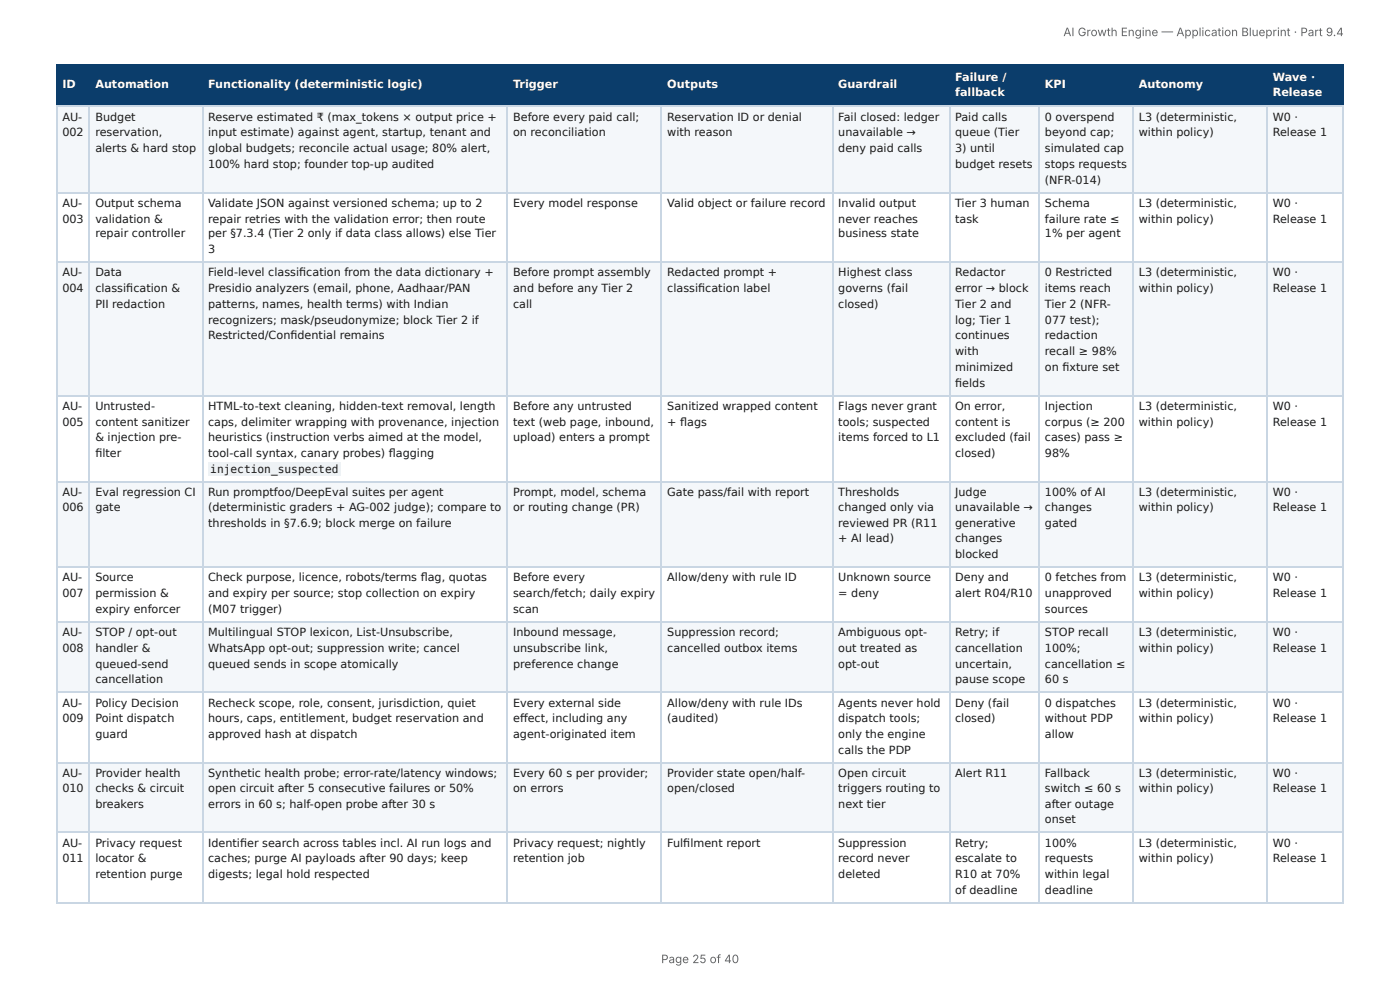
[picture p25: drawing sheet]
<svg xmlns="http://www.w3.org/2000/svg" width="297mm" height="210mm" viewBox="0 0 297 210" stroke-linecap="round" stroke-linejoin="round" font-family="sans-serif">
<defs><g id="words">
<g font-size="2.5" fill="#666">
<text x="225.8" y="7.7">AI Growth Engine — Application Blueprint · Part 9.4</text>
<text x="140.4" y="204.5">Page 25 of 40</text>
</g>
<g font-size="2.4" fill="#fff">
<text x="202.9" y="17.1">Failure /</text>
<text x="270.3" y="17.1">Wave ·</text>
<text x="13.2" y="18.7">ID</text>
<text x="20.3" y="18.7">Automation</text>
<text x="44.2" y="18.7">Functionality (deterministic logic)</text>
<text x="109" y="18.7">Trigger</text>
<text x="141.7" y="18.7">Outputs</text>
<text x="178" y="18.7">Guardrail</text>
<text x="202.9" y="20.5">fallback</text>
<text x="221.9" y="18.7">KPI</text>
<text x="241.9" y="18.7">Autonomy</text>
<text x="270.3" y="20.5">Release</text>
</g>
<g font-size="2.4" fill="#1a1a1a">
<text x="13.2" y="25.6">AU-</text>
<text x="13.2" y="29">002</text>
<text x="20.3" y="25.6">Budget</text>
<text x="20.3" y="29">reservation,</text>
<text x="44.2" y="25.6">Reserve estimated ₹ (max_tokens × output price +</text>
<text x="44.2" y="29">input estimate) against agent, startup, tenant and</text>
<text x="109" y="25.6">Before every paid call;</text>
<text x="109" y="29">on reconciliation</text>
<text x="141.7" y="25.6">Reservation ID or denial</text>
<text x="141.7" y="29">with reason</text>
<text x="178" y="25.6">Fail closed: ledger</text>
<text x="178" y="29">unavailable →</text>
<text x="202.9" y="25.6">Paid calls</text>
<text x="202.9" y="29">queue (Tier</text>
<text x="221.9" y="25.6">0 overspend</text>
<text x="221.9" y="29">beyond cap;</text>
<text x="241.9" y="25.6">L3 (deterministic,</text>
<text x="241.9" y="29">within policy)</text>
<text x="270.3" y="25.6">W0 ·</text>
<text x="270.3" y="29">Release 1</text>
<text x="20.3" y="32.3">alerts &amp; hard stop</text>
<text x="44.2" y="32.3">global budgets; reconcile actual usage; 80% alert,</text>
<text x="44.2" y="35.7">100% hard stop; founder top-up audited</text>
<text x="178" y="32.3">deny paid calls</text>
<text x="202.9" y="32.3">3) until</text>
<text x="202.9" y="35.7">budget resets</text>
<text x="221.9" y="32.3">simulated cap</text>
<text x="221.9" y="35.7">stops requests</text>
<text x="221.9" y="39">(NFR-014)</text>
<text x="13.2" y="43.9">AU-</text>
<text x="13.2" y="47.3">003</text>
<text x="20.3" y="43.9">Output schema</text>
<text x="20.3" y="47.3">validation &amp;</text>
<text x="44.2" y="43.9">Validate JSON against versioned schema; up to 2</text>
<text x="44.2" y="47.3">repair retries with the validation error; then route</text>
<text x="109" y="43.9">Every model response</text>
<text x="141.7" y="43.9">Valid object or failure record</text>
<text x="178" y="43.9">Invalid output</text>
<text x="178" y="47.3">never reaches</text>
<text x="202.9" y="43.9">Tier 3 human</text>
<text x="202.9" y="47.3">task</text>
<text x="221.9" y="43.9">Schema</text>
<text x="221.9" y="47.3">failure rate ≤</text>
<text x="241.9" y="43.9">L3 (deterministic,</text>
<text x="241.9" y="47.3">within policy)</text>
<text x="270.3" y="43.9">W0 ·</text>
<text x="270.3" y="47.3">Release 1</text>
<text x="20.3" y="50.4">repair controller</text>
<text x="44.2" y="50.4">per §7.3.4 (Tier 2 only if data class allows) else Tier</text>
<text x="44.2" y="53.8">3</text>
<text x="178" y="50.4">business state</text>
<text x="221.9" y="50.4">1% per agent</text>
<text x="13.2" y="58.7">AU-</text>
<text x="20.3" y="58.7">Data</text>
<text x="44.2" y="58.7">Field-level classifi cation from the data dictionary +</text>
<text x="109" y="58.7">Before prompt assembly</text>
<text x="141.7" y="58.7">Redacted prompt +</text>
<text x="178" y="58.7">Highest class</text>
<text x="202.9" y="58.7">Redactor</text>
<text x="221.9" y="58.7">0 Restricted</text>
<text x="241.9" y="58.7">L3 (deterministic,</text>
<text x="270.3" y="58.7">W0 ·</text>
<text x="13.2" y="62">004</text>
<text x="20.3" y="62">classifi cation &amp;</text>
<text x="20.3" y="65.4">PII redaction</text>
<text x="44.2" y="62">Presidio analyzers (email, phone, Aadhaar/PAN</text>
<text x="44.2" y="65.4">patterns, names, health terms) with Indian</text>
<text x="109" y="62">and before any Tier 2</text>
<text x="109" y="65.4">call</text>
<text x="141.7" y="62">classifi cation label</text>
<text x="178" y="62">governs (fail</text>
<text x="178" y="65.4">closed)</text>
<text x="202.9" y="62">error → block</text>
<text x="202.9" y="65.4">Tier 2 and</text>
<text x="221.9" y="62">items reach</text>
<text x="221.9" y="65.4">Tier 2 (NFR-</text>
<text x="241.9" y="62">within policy)</text>
<text x="270.3" y="62">Release 1</text>
<text x="44.2" y="68.7">recognizers; mask/pseudonymize; block Tier 2 if</text>
<text x="202.9" y="68.7">log; Tier 1</text>
<text x="221.9" y="68.7">077 test);</text>
<text x="44.2" y="72.1">Restricted/Confi dential remains</text>
<text x="202.9" y="72.1">continues</text>
<text x="202.9" y="75.4">with</text>
<text x="221.9" y="72.1">redaction</text>
<text x="221.9" y="75.4">recall ≥ 98%</text>
<text x="202.9" y="78.8">minimized</text>
<text x="202.9" y="82.1">fi elds</text>
<text x="221.9" y="78.8">on fi xture set</text>
<text x="13.2" y="87">AU-</text>
<text x="20.3" y="87">Untrusted-</text>
<text x="44.2" y="87">HTML-to-text cleaning, hidden-text removal, length</text>
<text x="109" y="87">Before any untrusted</text>
<text x="141.7" y="87">Sanitized wrapped content</text>
<text x="178" y="87">Flags never grant</text>
<text x="202.9" y="87">On error,</text>
<text x="221.9" y="87">Injection</text>
<text x="241.9" y="87">L3 (deterministic,</text>
<text x="270.3" y="87">W0 ·</text>
<text x="13.2" y="90.4">005</text>
<text x="20.3" y="90.4">content sanitizer</text>
<text x="20.3" y="93.7">&amp; injection pre-</text>
<text x="44.2" y="90.4">caps, delimiter wrapping with provenance, injection</text>
<text x="44.2" y="93.7">heuristics (instruction verbs aimed at the model,</text>
<text x="109" y="90.4">text (web page, inbound,</text>
<text x="109" y="93.7">upload) enters a prompt</text>
<text x="141.7" y="90.4">+ fl ags</text>
<text x="178" y="90.4">tools; suspected</text>
<text x="178" y="93.7">items forced to L1</text>
<text x="202.9" y="90.4">content is</text>
<text x="202.9" y="93.7">excluded (fail</text>
<text x="221.9" y="90.4">corpus (≥ 200</text>
<text x="221.9" y="93.7">cases) pass ≥</text>
<text x="241.9" y="90.4">within policy)</text>
<text x="270.3" y="90.4">Release 1</text>
<text x="20.3" y="97.1">fi lter</text>
<text x="44.2" y="97.1">tool-call syntax, canary probes) fl agging</text>
<text x="44.7" y="100.5">injection_suspected</text>
<text x="202.9" y="97.1">closed)</text>
<text x="221.9" y="97.1">98%</text>
<text x="13.2" y="105.4">AU-</text>
<text x="20.3" y="105.4">Eval regression CI</text>
<text x="44.2" y="105.4">Run promptfoo/DeepEval suites per agent</text>
<text x="109" y="105.4">Prompt, model, schema</text>
<text x="141.7" y="105.4">Gate pass/fail with report</text>
<text x="178" y="105.4">Thresholds</text>
<text x="202.9" y="105.4">Judge</text>
<text x="221.9" y="105.4">100% of AI</text>
<text x="241.9" y="105.4">L3 (deterministic,</text>
<text x="270.3" y="105.4">W0 ·</text>
<text x="13.2" y="108.5">006</text>
<text x="20.3" y="108.5">gate</text>
<text x="44.2" y="108.5">(deterministic graders + AG-002 judge); compare to</text>
<text x="44.2" y="111.8">thresholds in §7.6.9; block merge on failure</text>
<text x="109" y="108.5">or routing change (PR)</text>
<text x="178" y="108.5">changed only via</text>
<text x="178" y="111.8">reviewed PR (R11</text>
<text x="202.9" y="108.5">unavailable →</text>
<text x="202.9" y="111.8">generative</text>
<text x="221.9" y="108.5">changes</text>
<text x="221.9" y="111.8">gated</text>
<text x="241.9" y="108.5">within policy)</text>
<text x="270.3" y="108.5">Release 1</text>
<text x="178" y="115.2">+ AI lead)</text>
<text x="202.9" y="115.2">changes</text>
<text x="202.9" y="118.5">blocked</text>
<text x="13.2" y="123.5">AU-</text>
<text x="20.3" y="123.5">Source</text>
<text x="44.2" y="123.5">Check purpose, licence, robots/terms fl ag, quotas</text>
<text x="109" y="123.5">Before every</text>
<text x="141.7" y="123.5">Allow/deny with rule ID</text>
<text x="178" y="123.5">Unknown source</text>
<text x="202.9" y="123.5">Deny and</text>
<text x="221.9" y="123.5">0 fetches from</text>
<text x="241.9" y="123.5">L3 (deterministic,</text>
<text x="270.3" y="123.5">W0 ·</text>
<text x="13.2" y="126.8">007</text>
<text x="20.3" y="126.8">permission &amp;</text>
<text x="20.3" y="130.2">expiry enforcer</text>
<text x="44.2" y="126.8">and expiry per source; stop collection on expiry</text>
<text x="44.2" y="130.2">(M07 trigger)</text>
<text x="109" y="126.8">search/fetch; daily expiry</text>
<text x="109" y="130.2">scan</text>
<text x="178" y="126.8">= deny</text>
<text x="202.9" y="126.8">alert R04/R10</text>
<text x="221.9" y="126.8">unapproved</text>
<text x="221.9" y="130.2">sources</text>
<text x="241.9" y="126.8">within policy)</text>
<text x="270.3" y="126.8">Release 1</text>
<text x="13.2" y="135.1">AU-</text>
<text x="20.3" y="135.1">STOP / opt-out</text>
<text x="44.2" y="135.1">Multilingual STOP lexicon, List-Unsubscribe,</text>
<text x="109" y="135.1">Inbound message,</text>
<text x="141.7" y="135.1">Suppression record;</text>
<text x="178" y="135.1">Ambiguous opt-</text>
<text x="202.9" y="135.1">Retry; if</text>
<text x="221.9" y="135.1">STOP recall</text>
<text x="241.9" y="135.1">L3 (deterministic,</text>
<text x="270.3" y="135.1">W0 ·</text>
<text x="13.2" y="138.4">008</text>
<text x="20.3" y="138.4">handler &amp;</text>
<text x="20.3" y="141.8">queued-send</text>
<text x="44.2" y="138.4">WhatsApp opt-out; suppression write; cancel</text>
<text x="44.2" y="141.8">queued sends in scope atomically</text>
<text x="109" y="138.4">unsubscribe link,</text>
<text x="109" y="141.8">preference change</text>
<text x="141.7" y="138.4">cancelled outbox items</text>
<text x="178" y="138.4">out treated as</text>
<text x="178" y="141.8">opt-out</text>
<text x="202.9" y="138.4">cancellation</text>
<text x="202.9" y="141.8">uncertain,</text>
<text x="221.9" y="138.4">100%;</text>
<text x="221.9" y="141.8">cancellation ≤</text>
<text x="241.9" y="138.4">within policy)</text>
<text x="270.3" y="138.4">Release 1</text>
<text x="20.3" y="145.1">cancellation</text>
<text x="202.9" y="145.1">pause scope</text>
<text x="221.9" y="145.1">60 s</text>
<text x="13.2" y="150.1">AU-</text>
<text x="13.2" y="153.4">009</text>
<text x="20.3" y="150.1">Policy Decision</text>
<text x="20.3" y="153.4">Point dispatch</text>
<text x="44.2" y="150.1">Recheck scope, role, consent, jurisdiction, quiet</text>
<text x="44.2" y="153.4">hours, caps, entitlement, budget reservation and</text>
<text x="109" y="150.1">Every external side</text>
<text x="109" y="153.4">eff ect, including any</text>
<text x="141.7" y="150.1">Allow/deny with rule IDs</text>
<text x="141.7" y="153.4">(audited)</text>
<text x="178" y="150.1">Agents never hold</text>
<text x="178" y="153.4">dispatch tools;</text>
<text x="202.9" y="150.1">Deny (fail</text>
<text x="202.9" y="153.4">closed)</text>
<text x="221.9" y="150.1">0 dispatches</text>
<text x="221.9" y="153.4">without PDP</text>
<text x="241.9" y="150.1">L3 (deterministic,</text>
<text x="241.9" y="153.4">within policy)</text>
<text x="270.3" y="150.1">W0 ·</text>
<text x="270.3" y="153.4">Release 1</text>
<text x="20.3" y="156.8">guard</text>
<text x="44.2" y="156.8">approved hash at dispatch</text>
<text x="109" y="156.8">agent-originated item</text>
<text x="178" y="156.8">only the engine</text>
<text x="178" y="160.1">calls the PDP</text>
<text x="221.9" y="156.8">allow</text>
<text x="13.2" y="165">AU-</text>
<text x="20.3" y="165">Provider health</text>
<text x="44.2" y="165">Synthetic health probe; error-rate/latency windows;</text>
<text x="109" y="165">Every 60 s per provider;</text>
<text x="141.7" y="165">Provider state open/half-</text>
<text x="178" y="165">Open circuit</text>
<text x="202.9" y="165">Alert R11</text>
<text x="221.9" y="165">Fallback</text>
<text x="241.9" y="165">L3 (deterministic,</text>
<text x="270.3" y="165">W0 ·</text>
<text x="13.2" y="168.2">010</text>
<text x="20.3" y="168.2">checks &amp; circuit</text>
<text x="20.3" y="171.5">breakers</text>
<text x="44.2" y="168.2">open circuit after 5 consecutive failures or 50%</text>
<text x="44.2" y="171.5">errors in 60 s; half-open probe after 30 s</text>
<text x="109" y="168.2">on errors</text>
<text x="141.7" y="168.2">open/closed</text>
<text x="178" y="168.2">triggers routing to</text>
<text x="178" y="171.5">next tier</text>
<text x="221.9" y="168.2">switch ≤ 60 s</text>
<text x="221.9" y="171.5">after outage</text>
<text x="241.9" y="168.2">within policy)</text>
<text x="270.3" y="168.2">Release 1</text>
<text x="13.2" y="179.8">AU-</text>
<text x="20.3" y="179.8">Privacy request</text>
<text x="44.2" y="179.8">Identifi er search across tables incl. AI run logs and</text>
<text x="109" y="179.8">Privacy request; nightly</text>
<text x="141.7" y="179.8">Fulfi lment report</text>
<text x="178" y="179.8">Suppression</text>
<text x="202.9" y="179.8">Retry;</text>
<text x="221.9" y="174.9">onset</text>
<text x="221.9" y="179.8">100%</text>
<text x="241.9" y="179.8">L3 (deterministic,</text>
<text x="270.3" y="179.8">W0 ·</text>
<text x="13.2" y="183.1">011</text>
<text x="20.3" y="183.1">locator &amp;</text>
<text x="44.2" y="183.1">caches; purge AI payloads after 90 days; keep</text>
<text x="109" y="183.1">retention job</text>
<text x="178" y="183.1">record never</text>
<text x="202.9" y="183.1">escalate to</text>
<text x="221.9" y="183.1">requests</text>
<text x="241.9" y="183.1">within policy)</text>
<text x="270.3" y="183.1">Release 1</text>
<text x="20.3" y="186.5">retention purge</text>
<text x="44.2" y="186.5">digests; legal hold respected</text>
<text x="178" y="186.5">deleted</text>
<text x="202.9" y="186.5">R10 at 70%</text>
<text x="202.9" y="189.8">of deadline</text>
<text x="221.9" y="186.5">within legal</text>
<text x="221.9" y="189.8">deadline</text>
</g>
</g></defs>
<g fill="#0b3d6b">
<path d="M12.1 14h7v8.5h-7z"/>
<path d="M19.1 14h23.9v8.5h-23.9z"/>
<path d="M43 14h64.8v8.5h-64.8z"/>
<path d="M107.8 14h32.8v8.5h-32.8z"/>
<path d="M140.6 14h36.2v8.5h-36.2z"/>
<path d="M176.8 14h24.8v8.5h-24.8z"/>
<path d="M201.6 14h19v8.5h-19z"/>
<path d="M220.6 14h20.1v8.5h-20.1z"/>
<path d="M240.7 14h28.4v8.5h-28.4z"/>
<path d="M269.1 14h16.3v8.5h-16.3z"/>
</g>
<g fill="#f4f7fa">
<path d="M12.1 22.5h7v18.3h-7z"/>
<path d="M19.1 22.5h23.9v18.3h-23.9z"/>
<path d="M43 22.5h64.8v18.3h-64.8z"/>
<path d="M107.8 22.5h32.8v18.3h-32.8z"/>
<path d="M140.6 22.5h36.2v18.3h-36.2z"/>
<path d="M176.8 22.5h24.8v18.3h-24.8z"/>
<path d="M201.6 22.5h19v18.3h-19z"/>
<path d="M220.6 22.5h20.1v18.3h-20.1z"/>
<path d="M240.7 22.5h28.4v18.3h-28.4z"/>
<path d="M269.1 22.5h16.3v18.3h-16.3z"/>
<path d="M12.1 55.8h7v28.1h-7z"/>
<path d="M19.1 55.8h23.9v28.1h-23.9z"/>
<path d="M43 55.8h64.8v28.1h-64.8z"/>
<path d="M107.8 55.8h32.8v28.1h-32.8z"/>
<path d="M140.6 55.8h36.2v28.1h-36.2z"/>
<path d="M176.8 55.8h24.8v28.1h-24.8z"/>
<path d="M201.6 55.8h19v28.1h-19z"/>
<path d="M220.6 55.8h20.1v28.1h-20.1z"/>
<path d="M240.7 55.8h28.4v28.1h-28.4z"/>
<path d="M269.1 55.8h16.3v28.1h-16.3z"/>
<path d="M12.1 102.2h7v18.4h-7z"/>
<path d="M19.1 102.2h23.9v18.4h-23.9z"/>
<path d="M43 102.2h64.8v18.4h-64.8z"/>
<path d="M107.8 102.2h32.8v18.4h-32.8z"/>
<path d="M140.6 102.2h36.2v18.4h-36.2z"/>
<path d="M176.8 102.2h24.8v18.4h-24.8z"/>
<path d="M201.6 102.2h19v18.4h-19z"/>
<path d="M220.6 102.2h20.1v18.4h-20.1z"/>
<path d="M240.7 102.2h28.4v18.4h-28.4z"/>
<path d="M269.1 102.2h16.3v18.4h-16.3z"/>
<path d="M12.1 132.2h7v14.7h-7z"/>
<path d="M19.1 132.2h23.9v14.7h-23.9z"/>
<path d="M43 132.2h64.8v14.7h-64.8z"/>
<path d="M107.8 132.2h32.8v14.7h-32.8z"/>
<path d="M140.6 132.2h36.2v14.7h-36.2z"/>
<path d="M176.8 132.2h24.8v14.7h-24.8z"/>
<path d="M201.6 132.2h19v14.7h-19z"/>
<path d="M220.6 132.2h20.1v14.7h-20.1z"/>
<path d="M240.7 132.2h28.4v14.7h-28.4z"/>
<path d="M269.1 132.2h16.3v14.7h-16.3z"/>
<path d="M12.1 161.9h7v15h-7z"/>
<path d="M19.1 161.9h23.9v15h-23.9z"/>
<path d="M43 161.9h64.8v15h-64.8z"/>
<path d="M107.8 161.9h32.8v15h-32.8z"/>
<path d="M140.6 161.9h36.2v15h-36.2z"/>
<path d="M176.8 161.9h24.8v15h-24.8z"/>
<path d="M201.6 161.9h19v15h-19z"/>
<path d="M220.6 161.9h20.1v15h-20.1z"/>
<path d="M240.7 161.9h28.4v15h-28.4z"/>
<path d="M269.1 161.9h16.3v15h-16.3z"/>
</g>
<path d="M11.9 13.9h273.5M12 13.8v8.9M18.9 13.8v8.9M43.1 13.8v8.9M107.6 13.8v8.9M140.5 13.8v8.9M176.9 13.8v8.9M201.7 13.8v8.9M220.7 13.8v8.9M240.6 13.8v8.9M269.2 13.8v8.9M11.9 22.6h273.5" fill="none" stroke="#0b3d6b" stroke-width=".22"/>
<path d="M285.3 13.8v8.9" fill="none" stroke="#0b3d6b" stroke-width=".21"/>
<g fill="none" stroke="#c9d6e3" stroke-width=".22">
<path d="M11.9 22.6h273.5M12 22.7v169.1M18.9 22.7v169.1M43.1 22.7v169.1M107.6 22.7v169.1M140.5 22.7v169.1M176.9 22.7v169.1M201.7 22.7v169.1M220.7 22.7v169.1M240.6 22.7v169.1M269.2 22.7v169.1M11.9 40.9h273.5"/>
<path d="M11.9 55.7h273.5M11.9 84h273.5M11.9 102.3h273.5M11.9 120.4h273.5M11.9 132.1h273.5M11.9 147h273.5M11.9 162h273.5M11.9 176.8h273.5M11.9 191.7h273.5"/>
</g>
<path d="M285.3 22.7v169.1" fill="none" stroke="#c9d6e3" stroke-width=".21"/>
<path d="M44.3 98.2h28.2v2.9h-28.2z" fill="#eef2f6"/>
<use href="#words"/>
</svg>
